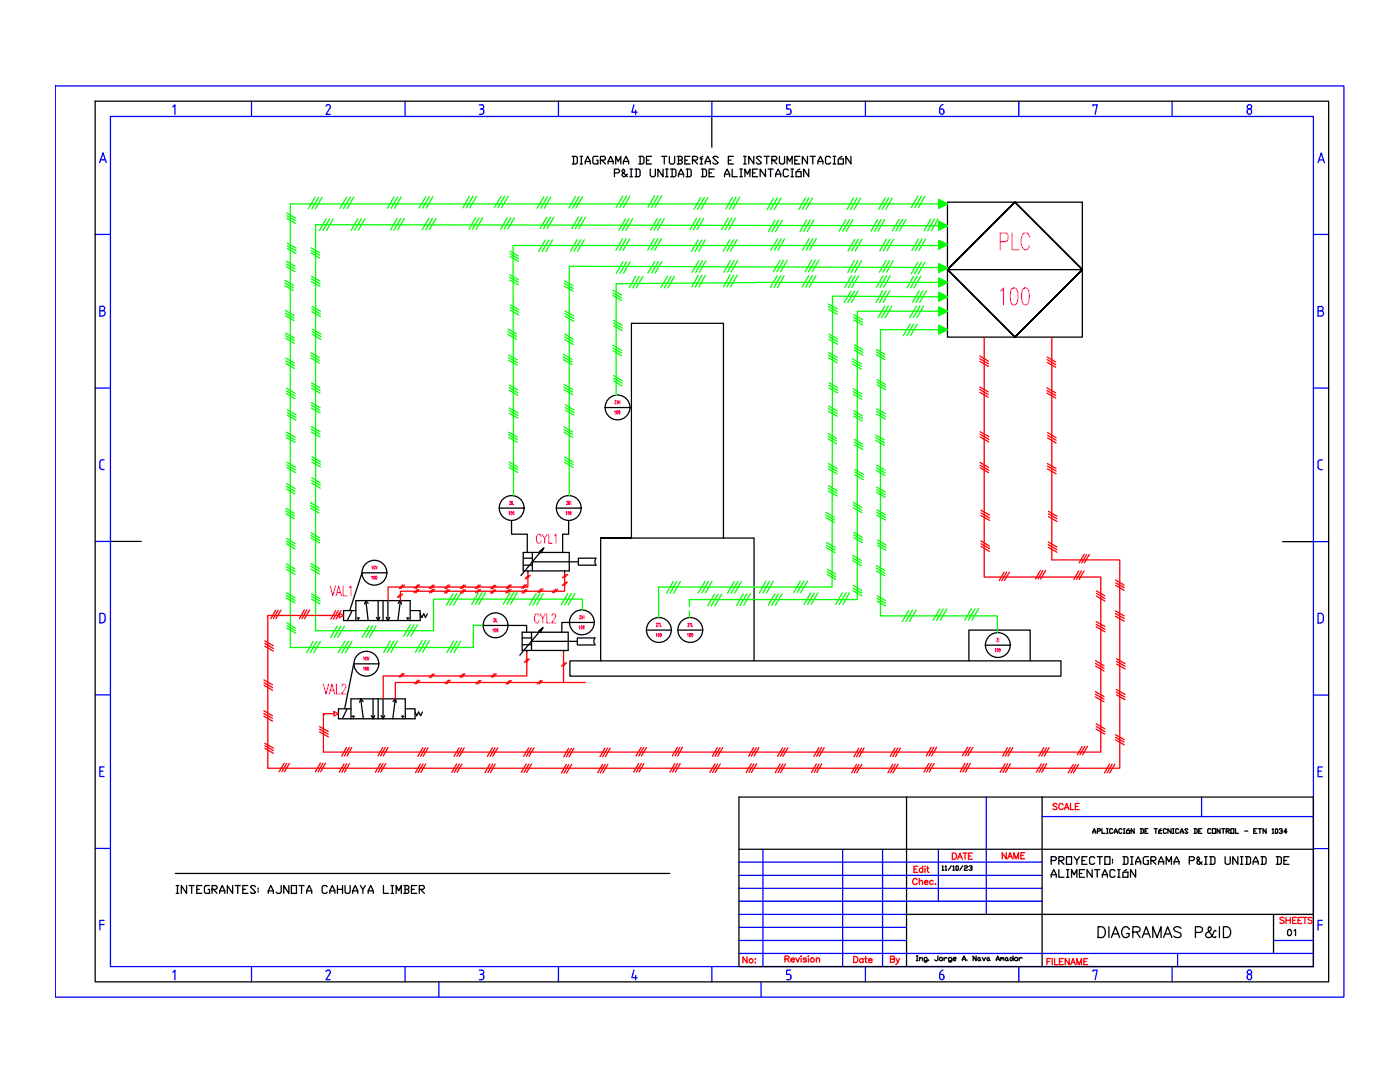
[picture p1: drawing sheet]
<svg xmlns="http://www.w3.org/2000/svg" width="279mm" height="216mm" viewBox="0 0 279 216" stroke-linecap="round" stroke-linejoin="round" font-family="sans-serif">
<defs><g id="words">
<g font-size="7.1" fill="#f0f">
<text x="198.3" y="51.2">PLC</text>
<text x="198.6" y="62.1">100</text>
</g>
<text font-size="5.3" fill="#00f" x="186.3" y="24">6</text>
<g font-size="5.3">
<text x="218" y="188.4">DIAGRAMAS P&amp;ID</text>
<text x="186.3" y="196.8">6</text>
</g>
<text font-size="4.9" fill="#f00" x="180.3" y="193.7" transform="rotate(-90 180.3 193.7)">By</text>
<text font-size="4.4" x="255.8" y="188">01</text>
<g font-size="4" fill="#f00">
<text x="208.8" y="162.6">SCALE</text>
<text x="198.6" y="172.5">NAME</text>
<text x="147.1" y="193.3">No:</text>
</g>
<text font-size="4" x="188.7" y="172.5">DATE</text>
<text font-size="3.1" fill="#f0f" x="197.6" y="129.1">ZI</text>
</g></defs>
<!-- layer: 07 -->
<path d="M19 20.2h246.2v175.7h-246.2zM142.1 23.2v6.2M22 108h6.2M256 108.1h6.1M147.5 159h114.6v33.9h-114.6zM180.9 159v33.9M208 159v33.9M147.5 169.5h114.6M180.9 182.5h81.2M254.2 182.5v7.7" fill="none" stroke="#000" stroke-width=".25"/>
<!-- layer: 035 -->
<g fill="none" stroke="#00f" stroke-width=".25">
<path d="M11 17.1h257.2v181.9h-257.2zM19.9 32.4l.7-1.9 .6 1.9M20.1 31.9h.9M22 23.2h240.1v169.7h-240.1zM34.5 21.3l.4-.4v1.9M50.2 20.2v3M65.1 21.2a.44 .44 0 0 1 .6-.3 .44 .44 0 0 1 .2 .7l-.8 1.2h.8M80.8 20.2v3M95.7 20.9h.4M96.1 20.9a.47 .47 0 0 1 .4 .6 .47 .47 0 0 1-.6 .3M96.1 21.7l.2 .1 .2 .4M96.5 22.2v.2"/>
<path d="M96.5 22.4l-.2 .4h-.6M111.4 20.2v3M126.5 20.9l-.4 1.5h1.1M126.9 22v.8M142.1 20.2v3M157 22.8h.4M157.4 21.7l.3 .1 .2 .4M157.8 20.9h-.8v.9h.4M157.8 22.2v.2M157.9 22.4l-.2 .4h-.3M172.7 20.2v3M203.3 20.2v3"/>
<path d="M218.1 21.1v-.2h.9l-.4 1.9M233.9 20.2v3M248.9 22.2a.44 .44 0 0 1 .5-.5 .44 .44 0 0 1 .4 .5M248.9 22.4a.44 .44 0 0 0 .5 .4 .44 .44 0 0 0 .4-.4M248.9 22.2v.2M249.8 22.2v.2M263 32.5l.7-2 .6 2M263.2 31.9h.9M19 46.8h3M262.1 46.8h3.1M19 77.4h3M19.9 62h.5"/>
<path d="M20.4 61.1h-.5v2h.5M20.5 61.1a.44 .44 0 0 1 .4 .4 .44 .44 0 0 1-.4 .5 .53 .53 0 0 1 .5 .5 .53 .53 0 0 1-.5 .5M262.1 77.4h3.1M263 62h.6M263.6 61.2h-.6v1.9h.6M263.6 61.1a.44 .44 0 0 1 .5 .5 .44 .44 0 0 1-.5 .4 .53 .53 0 0 1 .5 .5 .53 .53 0 0 1-.5 .6M19.9 92.2l.1 1.2 .2 .2 .6 .1M20.8 91.7l-.6 .1-.3 .4M263 92.2l.1 1.2 .4 .3M263.5 93.7h.4M263.5 91.8h.4M263.5 91.7l-.4 .3-.1 .2"/>
<path d="M19 108h3M262.1 108.1h3.1M19 138.6h3M21 123l-.1 1-.5 .2M21 123l-.3-.5-.8-.1v1.9h.5M262.1 138.7h3.1M264.1 123l-.1 1-.5 .3M264.1 123l-.3-.5-.8-.1v1.9h.5M19.9 153.9h.7M20.8 153h-.9v1.9h.9M196.8 159v23.5M239.8 159v3.9"/>
<path d="M263 153.9h.7M263.9 153h-.9v2h.9M19 169.3h3M147.5 172h60.5M147.5 174.7h60.5M147.5 177.2h60.5M147.5 179.8h60.5M152.3 169.5v23.4M168.2 169.5v23.4M176.1 169.5v23.4M187.3 169.5v10.3M208 162.9h54.1"/>
<path d="M262.1 169.3h3.1M19.9 184.5h.9M20.8 183.6h-.9v1.9M34.5 194l.4-.4v1.9M50.2 192.9v3M65.1 193.9a.44 .44 0 0 1 .6-.3 .44 .44 0 0 1 .2 .6l-.8 1.3h.8M80.8 192.9v3M87.6 195.9v3.1M95.7 193.6h.4M96.1 193.5a.47 .47 0 0 1 .4 .6 .47 .47 0 0 1-.6 .3M96.1 194.4l.2 .1 .2 .3M96.5 194.9v.2"/>
<path d="M96.5 195.1l-.2 .3-.6 .1M111.4 192.9v3M126.5 193.6l-.4 1.5h1.1M126.9 194.6v.9M142.1 192.9v3M147.5 187.7h33.4M147.5 190.2h114.6M147.5 185h33.4M147.5 182.5h33.4M151.9 195.9v3.1M157 195.5h.4M157.4 194.4l.3 .1 .2 .3"/>
<path d="M157.8 193.6h-.8v.8h.4M157.8 194.9v.2M157.9 195.1l-.2 .3-.3 .1M172.7 192.9v3M203.3 192.9v3M218.1 193.8v-.2h.9l-.4 1.9M233.9 192.9v3M235 190.2v2.7M248.9 194.8a.44 .44 0 0 1 .5-.4 .44 .44 0 0 1 .4 .4M248.9 195.1a.44 .44 0 0 0 .5 .4 .44 .44 0 0 0 .4-.4M248.9 194.9v.2M249.8 194.9v.2"/>
<path d="M254.2 187.7h7.9M263 184.5h.9M263.9 183.6h-.9v2"/>
<circle cx="249.4" cy="21.3" r=".44"/>
<circle cx="249.4" cy="194" r=".44"/>
</g>
<!-- layer: 025 -->
<g fill="none" stroke="#f00" stroke-width=".25">
<path d="M182.4 173.4h.5M183 175.6a.46 .46 0 0 0-.5-.3 .46 .46 0 0 0-.4 .4v.3a.46 .46 0 0 0 .4 .5 .46 .46 0 0 0 .5-.3M183.2 172.8h-.8v1.3h.8M183.5 175.9l.1-.2h.4l.1 .8M183.5 175.3v1.2M184.1 173.4a.38 .38 0 0 0-.5-.1 .38 .38 0 0 0 0 .6 .38 .38 0 0 0 .5 0M184.1 172.8v1.3M184.5 176h.7a.39 .39 0 0 0-.5-.2 .39 .39 0 0 0-.2 .5 .39 .39 0 0 0 .6 .1l.1-.1M184.6 172.9h.1M184.6 173.3v.8M184.9 173.2h.5M185.1 172.8v1l.3 .3"/>
<path d="M186.3 175.9a.4 .4 0 0 0-.6-.1 .4 .4 0 0 0 0 .6 .4 .4 0 0 0 .6-.1M186.6 176.4h.2zM156.7 191.3h.5l.3-.3-.3-.2h-.5v1.2M157.1 191.3l.4 .7M157.8 191.5h.8a.4 .4 0 0 0-.7-.3 .4 .4 0 0 0 .1 .7l.3 .1 .3-.2M158.8 191.1l.4 .9 .3-.9M159.8 190.8h.1M159.9 191.2v.8M160.9 191.3l-.2-.2-.4 .1v.2l.6 .2v.2l-.2 .2-.4-.2M161.3 190.8h.1zM161.4 191.2v.8M162.9 191.4l.3-.3 .3 .1 .1 .8"/>
<path d="M162.9 191.1v.9M170.4 190.8a.64 .64 0 0 1 .8 .5 .64 .64 0 0 1-.4 .8h-.4zM172.2 191.4a.4 .4 0 0 0-.6 0 .4 .4 0 0 0 0 .6 .4 .4 0 0 0 .6-.1M172.2 191.3v.8M172.6 191.3h.4M172.7 190.8v1.1l.3 .2M173.3 191.6h.8a.4 .4 0 0 0-.6-.3 .4 .4 0 0 0-.2 .6 .4 .4 0 0 0 .6 .1l.2-.1M208.9 191.9h.5M209.7 191.3h-.8v1.2M210 191.3v1.2M210.5 191.3v1.2h.6M211.4 191.9h.5"/>
<path d="M212.2 191.3h-.8v1.2h.8M213.4 191.3v1.2l-.8-1.2v1.2M213.7 192.5l.5-1.2 .4 1.2M213.9 192.1h.5M214.9 192.5v-1.2l.5 1.2 .4-1.2v1.2M216.3 191.9h.5M217.1 191.3h-.8v1.2h.8M261.9 183.2l-.3-.2-.5 .2v.3l.8 .4a.44 .44 0 0 1-.4 .4 .44 .44 0 0 1-.4-.2"/>
<circle cx="162.1" cy="191.5" r=".42"/>
</g>
<!-- layer: 0 -->
<g fill="none" stroke="#000" stroke-width=".25">
<path d="M114.2 31.2h.8l.2 .3v1l-.2 .2h-.8M114.5 31.2v1.5M115.8 31.2h.5M115.8 32.7h.5M116 31.2v1.5M116.8 32.7v-.5l.5-1 .5 1v.5M116.8 32.2h1M119.3 31.2h-.7l-.3 .3v1l.3 .2h.7v-.7h-.2M119.8 32h.8l.2-.3v-.2l-.2-.3h-.8v1.5M120.1 32l.7 .7M121.4 32.7v-.5l.5-1 .5 1v.5M121.4 32.2h1"/>
<path d="M122.6 34.5h.8l.2-.3v-.2l-.2-.3h-.8v1.6M122.9 32.7v-1.5l.5 1 .5-1v1.5M124.4 32.7v-.5l.6-1 .5 1v.5M124.4 32.2h1.1M125.2 34.8l-.5 .5h-.3l-.3-.3v-.2l.6-.6v-.2l-.3-.3-.3 .3v.2l1.1 1.1M125.7 33.7h.5M125.7 35.3h.5M126 33.7v1.6M126.7 33.7h.8l.2 .3v1l-.2 .3h-.8M127 33.7v1.6M127.5 31.2h.8l.2 .3v1l-.2 .2h-.8M127.7 31.2v1.5"/>
<path d="M129 32h.5M129.8 33.7v1.3l.2 .3h.5l.3-.3v-1.3M130 31.2h-1v1.5h1M132.1 31.2h1M132.3 33.7v1.6l-1-1.6v1.6M132.6 31.2v1.5M132.8 33.7h.5M132.8 35.3h.5M133.1 33.7v1.6M133.6 31.2v1.3l.2 .2h.6l.2-.2v-1.3M133.8 33.7h.8l.3 .3v1l-.3 .3h-.8M134.1 33.7v1.6"/>
<path d="M135.2 31.2h.7l.3 .3v.2l-.3 .3M135.4 32h.5l.3 .2v.3l-.3 .2h-.7M135.4 35.3v-.5l.5-1.1 .5 1.1v.5M135.4 31.2v1.5M135.4 34.8h1M136.7 32h.5M136.9 33.7h.8l.3 .3v1l-.3 .3h-.8M137.2 33.7v1.6M137.7 31.2h-1v1.5h1M138.2 32h.8l.2-.3v-.2l-.2-.3h-.8v1.5M138.5 32l.7 .7M139.7 32.7h.5"/>
<path d="M139.7 31.7h.5M140 33.7h.7l.3 .3v1l-.3 .3h-.7M140 31.7v1M140.2 31.2l-.5 .3M140.2 33.7v1.6M140.7 32.7v-.5l.6-1 .5 1v.5M140.7 32.2h1.1M141.5 34.5h.5M142.5 33.7h-1v1.6h1M143.3 31.5l-.3-.3h-.5l-.2 .3 1 1-.3 .2h-.5l-.2-.2M144.6 35.3v-.5l.5-1.1 .5 1.1v.5M144.6 34.8h1"/>
<path d="M145.4 32h.5M146.1 33.7v1.6h1M146.4 31.2h-1v1.5h1M147.6 33.7h.6M147.6 35.3h.6M147.9 33.7v1.6M148.4 31.2h.5M148.4 32.7h.5M148.7 35.3v-1.6l.5 1.1 .5-1.1v1.6M148.7 31.2v1.5M150.2 34.5h.5M150.4 31.2v1.5l-1-1.5v1.5"/>
<path d="M151.2 33.7h-1v1.6h1M152 31.5l-.3-.3h-.5l-.3 .3 1.1 1-.3 .2h-.5l-.3-.2M152.5 31.2h1M152.8 33.7v1.6l-1.1-1.6v1.6M153 31.2v1.5M153.3 33.7h1M153.8 33.7v1.6M154 32h.8l.3-.3v-.2l-.3-.3h-.8v1.5M154.3 32l.8 .7M154.8 35.3v-.5l.5-1.1 .5 1.1v.5M154.8 34.8h1M155.6 31.2v1.3l.2 .2h.5l.3-.2v-1.3"/>
<path d="M157.1 32.7v-1.5l.5 1 .5-1v1.5M157.3 34l-.2-.3h-.5l-.3 .3v1l.3 .3h.5l.2-.3M157.8 33.7h.6M157.8 35.3h.6M158.1 33.7v1.6M158.6 32h.5M158.9 34.2h1v1.1h-1zM159.6 31.2h-1v1.5h1M159.6 33.7l-.5 .3M161.1 31.2v1.5l-1-1.5v1.5M161.4 33.7v1.6l-1-1.6v1.6M161.7 31.2h1"/>
<path d="M162.2 31.2v1.5M163.2 32.7v-.5l.5-1 .5 1v.5M163.2 32.2h1M165.8 31.5l-.3-.3h-.5l-.3 .3v1l.3 .2h.5l.3-.2M166.3 31.2h.5M166.3 32.7h.5M166.5 31.2v1.5M167.3 31.7h1v1h-1zM168 31.2l-.5 .3M169.8 31.2v1.5l-1-1.5v1.5M102.1 103.9v2.7h3.1v3.6M113.5 103.9v2.7h-1.2v3.6"/>
<path d="M115.4 111.4h3.5a1.26 1.26 0 0 0 0 1.4h-3.5zM119.9 107.4v24.5h30.6v-24.5h-30.6h6.1v-42.9h18.4v42.9M101.4 124.8h3.7v1.4M113.6 124.2h-1.5v2M118.7 128.6a1.14 1.14 0 0 1 0-1.3h-3.5v1.4h3.5M119.9 131.9h-6.2v3h98v-3h-61.2M193.4 131.9v-6.2h12.2v6.2M35 174.3h98.7M35.2 176.7h.5M35.2 178.3h.5M35.4 176.7v1.6M37.2 176.7v1.6l-1-1.6v1.6"/>
<path d="M37.7 176.7h1.1M38.3 176.7v1.6M39.3 177.5h.5M40.3 176.7h-1v1.6h1M41.8 176.7h-.8l-.2 .3v1l.2 .3h.8v-.8h-.2M42.3 177.5h.8l.2-.3v-.2l-.2-.3h-.8v1.6M42.6 177.5l.7 .8M43.8 178.3v-.5l.6-1.1 .5 1.1v.5M43.8 177.8h1.1M46.4 176.7v1.6l-1-1.6v1.6M46.9 176.7h1M47.4 176.7v1.6"/>
<path d="M48.5 177.5h.5M49.5 176.7h-1v1.6h1M51 177l-.3-.3h-.5l-.2 .3 1 1-.3 .3h-.5l-.2-.3M51.5 177.2v.3M51.5 177.8v.2M53.5 178.3v-.5l.5-1.1 .6 1.1v.5M53.5 177.8h1.1M56.1 176.7v1.3l-.2 .3h-.5l-.3-.3M57.6 176.7v1.6l-1-1.6v1.6M58.2 176.7h1v1.6h-1zM59.7 176.7h1M60.2 176.7v1.6"/>
<path d="M61.2 178.3v-.5l.5-1.1 .5 1.1v.5M61.2 177.8h1M65.3 177l-.2-.3h-.6l-.2 .3v1l.2 .3h.6l.2-.3M65.8 178.3v-.5l.5-1.1 .5 1.1v.5M65.8 177.8h1M67.3 177.5h1.1M67.3 176.7v1.6M68.4 176.7v1.6M68.9 176.7v1.3l.2 .3h.5l.3-.3v-1.3M70.4 178.3v-.5l.5-1.1 .5 1.1v.5M70.4 177.8h1M71.9 176.7l.5 .8v.8"/>
<path d="M72.9 176.7l-.5 .8M73.5 178.3v-.5l.5-1.1 .5 1.1v.5M73.5 177.8h1M76.5 176.7v1.6h1M78 176.7h.6M78 178.3h.6M78.3 176.7v1.6M79.1 178.3v-1.6l.5 1.1 .5-1.1v1.6M80.6 176.7h.8l.2 .3v.2l-.2 .3M80.8 177.5h.6l.2 .3v.2l-.2 .3h-.8M80.8 176.7v1.6M82.1 177.5h.6"/>
<path d="M83.2 176.7h-1.1v1.6h1.1M83.7 177.5h.7l.3-.3v-.2l-.3-.3h-.7v1.6M83.9 177.5l.8 .8M209.8 171.7h.8l.2-.2v-.3l-.2-.3h-.8v1.6M209.8 175v-.5l.5-1 .5 1v.5M209.8 174.5h1M211.3 171.7h.8l.2-.2v-.3l-.2-.3h-.8v1.6M211.3 173.5v1.5h1M211.6 171.7l.7 .8M212.8 170.9h1.1v1.6h-1.1zM212.8 173.5h.5M212.8 175h.5"/>
<path d="M213.1 173.5v1.5M213.9 175v-1.5l.5 1 .5-1v1.5M214.4 170.9l.5 .8v.8M215.4 170.9l-.5 .8M215.4 174.3h.5M215.9 171.7h.5M216.4 173.5h-1v1.5h1M216.9 170.9h-1v1.6h1M218 173.5v1.5l-1.1-1.5v1.5M218.1 166.3l.3-.9 .3 .9M218.1 166h.6M218.5 171.2l-.3-.3h-.5l-.2 .3v1l.2 .3h.5l.3-.3"/>
<path d="M218.5 173.5h1M219 170.9h1M219 173.5v1.5M219 165.8h.5l.1-.3-.1-.1h-.5v.9M219.5 170.9v1.6M219.9 165.4v.9h.6M220 175v-.5l.5-1 .5 1v.5M220 174.5h1M220.5 170.9h1v1.6h-1zM220.8 165.4h.3M220.8 166.3h.3M221 165.4v.9"/>
<path d="M222 171.5v.2M222 172v.2M222.1 165.5l-.2-.1h-.3l-.1 .1v.7l.1 .1 .5-.1M222.4 166.3l.3-.9 .3 .6v.3M222.4 166h.6M222.5 173.8l-.2-.3h-.5l-.3 .3v1l.3 .2h.5l.2-.2M223 173.5h.5M223 175h.5M223.3 173.5v1.5M223.9 165.5l-.1-.1h-.3l-.2 .1v.7l.2 .1 .4-.1M224.1 170.9h.8l.2 .3v1l-.2 .3h-.8M224.1 174h1v1h-1z"/>
<path d="M224.2 165.4h.3M224.2 166.3h.3M224.4 165.4v.9M224.4 170.9v1.6M224.8 165.7h.7v.6h-.7zM224.9 173.5l-.5 .3M225.3 165.4l-.3 .1M225.6 172.5h.5M225.6 170.9h.5M225.9 170.9v1.6M226.3 165.4v.9l-.6-.9v.9M226.6 172.5v-.5l.5-1.1 .6 1.1v.5"/>
<path d="M226.6 173.5v1.5l-1-1.5v1.5M226.6 172h1.1M227.6 165.4h.4l.2 .1v.7l-.6 .1M227.7 165.4v.9M228.5 165.8h.3M229.1 165.4h-.6v.9h.6M229.2 170.9h-.8l-.2 .3v1l.2 .3h.8v-.8h-.3M229.7 171.7h.7l.3-.2v-.3l-.3-.3h-.7v1.6M229.9 171.7l.8 .8M230.3 165.4h.7M230.7 165.4v.9M231.2 172.5v-.5l.5-1.1 .5 1.1v.5"/>
<path d="M231.2 172h1M231.3 166h.2M231.7 165.4l-.3 .1M231.8 165.7h-.5v.6h.5M232.7 172.5v-1.6l.6 1.1 .5-1.1v1.6M232.8 165.5l-.2-.1h-.3l-.1 .1v.7l.1 .1 .5-.1M233.7 165.4v.9l-.6-.9v.9M234 165.4h.3M234 166.3h.3M234.2 165.4v.9M234.3 172.5v-.5l.5-1.1 .5 1.1v.5M234.3 172h1"/>
<path d="M235.2 165.5l-.1-.1h-.3l-.2 .1v.7l.2 .1 .4-.1M235.5 166.3v-.3l.4-.6 .3 .9M235.5 166h.7M237.1 165.5l-.2-.1h-.3l-.1 .1 .6 .7-.2 .1-.4-.1M237.3 171.7h.8l.3-.2v-.3l-.3-.3h-.8v1.6M238.3 165.4h.4l.2 .1v.7l-.6 .1M238.4 165.4v.9M239.2 165.8h.3M239.8 165.4h-.6v.9h.6M239.9 172l-.5 .5h-.3l-.2-.3v-.2l.5-.5v-.3l-.3-.3-.2 .3v.3l1 1M240.4 172.5h.5M240.4 170.9h.5"/>
<path d="M240.7 170.9v1.6M241.4 170.9h.8l.3 .3v1l-.3 .3h-.8M241.7 165.5l-.2-.1h-.3l-.2 .1v.7l.2 .1 .5-.1M241.7 170.9v1.6M242 165.4h.6v.9h-.6zM243.5 165.4v.9l-.6-.9v.9M243.8 165.4h.6M244.1 165.4v.9M244.5 170.9v1.3l.3 .3h.5l.2-.3v-1.3M244.7 165.8h.5l.1-.3-.1-.1h-.5v.9M244.9 165.8l.4 .5M245.6 165.4h.6v.9h-.6z"/>
<path d="M246.6 165.4v.9h.6M247 170.9v1.6l-1-1.6v1.6M247.6 172.5h.5M247.6 170.9h.5M247.8 170.9v1.6M248.4 165.8h.6M248.6 170.9h.7l.3 .3v1l-.3 .3h-.7M248.8 170.9v1.6M250.1 172.5v-.5l.5-1.1 .5 1.1v.5M250.1 172h1M250.2 165.8h.4M250.9 165.4h-.7v.9h.7"/>
<path d="M251.1 165.4h.7M251.4 165.4v.9M251.7 170.9h.7l.3 .3v1l-.3 .3h-.7M251.9 170.9v1.6M252.7 165.4v.9l-.6-.9v.9M253.9 165.5l.2-.1v.9M253.9 166.3h.3M254.7 165.4l.3 .1v.7l-.2 .1-.3-.1zM254.7 170.9h.8l.2 .3v1l-.2 .3h-.8M255 170.9v1.6M255.3 165.5l.1-.1h.4l.1 .3-.3 .1M255.8 165.8l.1 .2-.1 .3-.5-.1"/>
<path d="M256.2 171.7h.5M256.8 166h-.6l.5-.6v.9M257.2 170.9h-1v1.6h1M182.9 190.8h.3M182.9 191.7h.3M183 190.8v.9M183.5 191.4l.5-.3 .1 .6M183.5 191.1v.6M187.2 190.8v.7l-.2 .2h-.3l-.2-.2M192.1 191.7v-.3l.3-.6 .3 .9M192.1 191.4h.6M193 191.5v.2"/>
<path d="M194.8 190.8v.9l-.6-.9v.9M195.3 191.1l.3 .1v.3l-.2 .2-.3-.2zM195.6 191.5l.1 .2M196 191.1l.4 .6 .3-.6M197 191.2l.3-.1 .1 .1v.3l-.3 .2-.1-.2zM197.4 191.5l.2 .2M198.8 191.7l.3-.9 .3 .9M198.8 191.4h.6M199.7 191.2l.2-.1 .1 .3M199.7 191.1v.6M200 191.2l.2-.1 .1 .1v.5M200.6 191.2l.3-.1 .2 .1v.3l-.3 .2-.2-.2z"/>
<path d="M201.1 191.5l.1 .2M201.7 191.1l.5 .3-.3 .3-.3-.2zM202.2 190.8v.9M202.5 191.2l.1-.1h.3l.2 .1v.3l-.2 .2h-.3l-.1-.2zM203.4 191.1v.6M204 191.2l-.3-.1-.3 .3"/>
</g>
<!-- layer: SYMS -->
<g fill="none" stroke="#000" stroke-width=".25">
<path d="M189.1 40.3h26.9v27h-26.9zM189.1 53.8h26.9M202.6 40.3l13.4 13.5-13.4 13.5-13.5-13.5 13.5-13.5 13.4 13.5-13.4 13.5-13.5-13.5 13.5-13.5-13.5 13.5 13.5 13.5 13.4-13.5zM120.7 81.3h5M73 119.8l.5 .6M75.5 119.8v4M76.4 119.8v4M77.2 114.3h-5l-2.4 7.5M77.4 119.8v4M79.9 119.8l-.5 4M99.6 101.4h5M104.4 110.2h9.2v3.7h-9.2z"/>
<path d="M104.4 111.4h1.8M104.4 112.8h1.8M105.4 113.9v.5M106.2 112.1h9.2M106.2 110.2v3.7M107.6 110.1l.9-.8-.5 1M108.5 109.3l-4.5 5.6M111 101.4h5M112.7 113.9v.5M70.3 121.8l-1 2M71 121.8h-2.4v2h2.4M71.3 123.3h.4"/>
<path d="M71.5 123.3v.5M72 139.4l.5 4M72.5 140l-.5-.6-.2 .7M72.8 120.5l.2-.7 .5 4M74.5 139.4v4M75.1 123.2l.4 .6 .3-.6M75.5 139.4v4M75.6 132.5h-5l-1.8 8.9M76.4 123.8h-5.4v-4h10.9v4M76.4 139.4v4M77.1 123.2l.3 .6M77.8 123.2l-.4 .6"/>
<path d="M78.9 139.4l-.5 .6M79.4 120.4l.5-.6 .2 .7M81.1 123.3h.5M81.4 123.3v.5M81.9 121.8h1.9v2h-7.4M83.8 122.5l.4 .7 .4-.7 .3 .7 .4-.7M96.4 124.8h5M104.2 126.2h9.2v3.6h-9.2zM104.2 127.3h1.9M104.2 128.7h1.9M105.1 129.8v.5M106.1 128h9.1"/>
<path d="M106.1 126.2v3.6M107.5 125.9l.9-.7-.6 1M108.4 125.2l-4.7 5.5M112.5 129.8v.5M113.6 124.2h5M129 125.7h5M135.2 125.7h5M196.6 128.7h5M69.3 141.4l-1 2M70 143.4v-4h10.9v4h-5.4M70 141.4h-2.5v2h8M70.3 142.9h.5"/>
<path d="M70.5 142.9v.5M74.1 142.8l.4 .6M74.8 142.8l-.3 .6M76.1 142.8l.3 .6 .4-.6M79.1 140.1l-.2-.7-.5 4M80.1 142.9h.5M80.4 142.9v.5M80.9 141.4h1.9v2h-1.9M82.8 142.1l.4 .7 .4-.7 .3 .7 .4-.7"/>
<circle cx="123.2" cy="81.3" r="2.48"/>
<circle cx="74.7" cy="114.3" r="2.48"/>
<circle cx="102.1" cy="101.4" r="2.48"/>
<circle cx="113.5" cy="101.4" r="2.48"/>
<circle cx="73.1" cy="132.4" r="2.48"/>
<circle cx="98.9" cy="124.8" r="2.48"/>
<circle cx="116.1" cy="124.2" r="2.48"/>
<circle cx="131.5" cy="125.7" r="2.48"/>
<circle cx="137.8" cy="125.7" r="2.48"/>
<circle cx="199.1" cy="128.7" r="2.48"/>
</g>
<!-- layer: TAGS -->
<g fill="none" stroke="#f0f" stroke-width=".25">
<path d="M122.7 80h.3l-.3 .6h.3M123 80h.3M123.2 80v.6M123.5 80v.6M123.7 80v.6M122.7 82.1l.1-.1v.6M123.1 82h.1a.32 .32 0 0 1 .1 .3 .32 .32 0 0 1-.2 .3zM123.5 80.3h.2M123.5 82h.1a.32 .32 0 0 1 .1 .3 .32 .32 0 0 1-.2 .3zM65.9 116.9l.5 2 .6-2M67.1 118.9l.5-2 .5 2M67.3 118.2h.6"/>
<path d="M68.5 116.9v2h.7M69.7 117.3l.3-.4v2M74.2 112.9l.1 .7M74.2 115.1l.1-.1v.6M74.5 112.9l-.2 .3M74.7 115a.32 .32 0 0 1 .1 .3 .32 .32 0 0 1-.2 .3l-.1-.4zM74.9 113.1l-.1-.2a.3 .3 0 0 0-.2 .4 .3 .3 0 0 0 .2 .2l.1-.1M75 112.9l.1 .7 .2-.7M75 115h.1a.32 .32 0 0 1 .2 .3 .32 .32 0 0 1-.3 .3zM101.5 102.2l.2-.1v.6M101.7 100h.3l-.3 .7h.3M102 102.1h.1a.32 .32 0 0 1 .1 .3 .32 .32 0 0 1-.2 .3z"/>
<path d="M102.1 100v.7M102.3 100v.7h.2M102.4 102.1a.32 .32 0 0 1 .2 .3 .32 .32 0 0 1-.2 .3zM108 107a.49 .49 0 0 0-.6-.4 .49 .49 0 0 0-.4 .7l.1 .7 .2 .3 .3 .1 .4-.4M108.2 106.6l.5 .8v1M109.2 106.6l-.5 .8M109.5 106.6v1.8h.7M110.6 106.9l.3-.3v1.8M113 102.2l.1-.1v.6M113.1 100h.3l-.3 .7h.3M113.4 102.1a.32 .32 0 0 1 .2 .3 .32 .32 0 0 1-.2 .3zM113.5 100v.7"/>
<path d="M113.7 100v.7M113.7 100.3h.2M113.8 102.1h.1a.32 .32 0 0 1 .1 .3 .32 .32 0 0 1-.2 .3zM113.9 100v.7M64.5 136.5l.6 2 .5-2M65.7 138.5l.5-2 .6 2M65.9 137.8h.7M67.1 136.5v2h.8M68.2 137l.1-.3a.42 .42 0 0 1 .6-.1 .42 .42 0 0 1 0 .6l-.8 1.3h1M72.5 131.1l.2 .6M72.5 133.3l.2-.2v.7M72.8 131.1l-.1 .3"/>
<path d="M73 133.2a.28 .28 0 0 1 .2 .3 .28 .28 0 0 1-.2 .2zM73.2 131.3l-.1-.2-.2 .3 .2 .3 .1-.1M73.3 131.1l.2 .6 .1-.6M73.4 133.2a.28 .28 0 0 1 .2 .3 .28 .28 0 0 1-.2 .2zM98.4 125.6l.1-.1v.6M98.5 123.4h.2l-.2 .7h.2M98.7 125.5h.1a.32 .32 0 0 1 .2 .3 .32 .32 0 0 1-.3 .3zM98.9 123.4v.7M99 123.4v.7h.3M99.2 125.5h.1a.3 .3 0 0 1 .2 .4 .3 .3 0 0 1-.3 .2zM107.6 122.9l-.3-.4a1.01 1.01 0 0 0-.4 1.7l.4 .1 .3-.4M107.8 122.5l.5 .9v.9"/>
<path d="M108.8 122.5l-.5 .9M109.1 122.5v1.8h.7M110.1 122.9l.1-.3a.41 .41 0 0 1 .6 0 .41 .41 0 0 1 0 .6l-.7 1.1h.8M115.6 125l.1-.1v.6M115.6 122.9h.3l-.3 .6h.3M116 124.9h.1a.33 .33 0 0 1 .1 .3 .33 .33 0 0 1-.2 .3zM116.1 122.9v.6M116.3 122.9v.6M116.3 123.1h.3M116.4 124.9a.28 .28 0 0 1 .2 .3 .28 .28 0 0 1-.2 .3zM116.6 122.9v.6M131 124.4h.3l-.3 .6h.3"/>
<path d="M131 126.5v-.1v.6M131.3 124.4h.3M131.4 126.4a.28 .28 0 0 1 .2 .3 .28 .28 0 0 1-.2 .3zM131.5 124.4v.6M131.8 124.4v.6h.2M131.9 126.4a.32 .32 0 0 1 .1 .3 .32 .32 0 0 1-.2 .3l-.1-.3zM137.2 124.4h.3l-.3 .6h.3M137.2 126.5l.1-.1v.6M137.6 126.4h.1a.33 .33 0 0 1 .2 .3 .33 .33 0 0 1-.3 .3zM137.6 124.4h.3M137.7 124.4v.6M138 124.4v.6h.2"/>
<path d="M138 126.4h.2a.33 .33 0 0 1 .1 .3 .33 .33 0 0 1-.3 .3z"/>
</g>
<path d="M105.4 114.4v2.7h-27.9v2.7M112.7 114.4v3.6h-32.8v1.8M53.5 122.8v30.5M105.1 130.3v4.6h-28.6v4.6M112.5 130.3v5.9M116.8 136.2h-37.9v3.3M64.5 142.6h.1M64.5 142.4v7.7" fill="none" stroke="#f00" stroke-width=".25"/>
<!-- layer: 0 -->
<g fill="none" stroke="#f00" stroke-width=".25">
<path d="M80 118.5l-.7 .7M80.3 118.5l-.7 .7M80.4 116.7l-.7 .7M80.7 116.8l-.7 .6M83.3 117.6l-.7 .7M83.4 116.7l-.7 .7M83.6 117.6l-.6 .7M83.7 116.7l-.7 .7M86.4 116.8l-.7 .6M86.4 117.6l-.7 .7M86.7 116.8l-.7 .7M86.7 117.6l-.7 .7"/>
<path d="M89.4 117.6l-.7 .8M89.5 116.7l-.7 .7M89.7 117.7l-.7 .7M89.8 116.8l-.7 .7M92.6 116.7l-.7 .7M92.6 117.6l-.8 .8M92.9 117.7l-.7 .7M92.9 116.8l-.7 .6M95.6 116.7l-.7 .7M95.6 117.6l-.7 .7M95.9 116.8l-.7 .7M95.9 117.6l-.7 .7"/>
<path d="M98.6 117.7l-.7 .7M98.7 116.8l-.8 .7M98.9 117.7l-.7 .7M99 116.8l-.7 .7M101.6 117.6l-.6 .7M101.7 116.7l-.7 .7M102 117.6l-.8 .7M102.1 116.7l-.8 .7M104.8 116.7l-.7 .6M104.9 117.6l-.7 .7M105.1 116.7l-.7 .7M105.2 117.7l-.7 .7"/>
<path d="M105.5 114.8l-.7 .7M105.8 114.8l-.7 .7M108 117.5l-.7 .7M108.4 117.5l-.8 .7M110.9 117.6l-.6 .6M111.3 117.6l-.7 .7M112.9 116.1l-.7 .7M113 114.6l-.7 .7M113.2 116.2l-.6 .6M113.3 114.6l-.7 .7M67.7 122.4l.9 .4-.9 .5zM80.3 134.4l-.6 .7"/>
<path d="M80.7 134.4l-.7 .7M83.4 135.7l-.7 .7M83.8 135.8l-.8 .6M86.4 134.5l-.7 .7M86.7 134.5l-.7 .7M89.5 135.7l-.7 .7M89.9 135.7l-.8 .7M92.5 134.5l-.7 .6M92.8 134.5l-.7 .7M95.7 135.8l-.7 .6M96 135.8l-.7 .7M98.7 134.4l-.7 .7"/>
<path d="M99 134.5l-.7 .6M101.7 135.8l-.7 .7M102.1 135.8l-.8 .7M105.4 131.4l-.8 .8M105.6 131.5l-.6 .7M107.9 135.8l-.7 .6M108.2 135.8l-.6 .7M112.8 132.2l-.8 .7M113.1 132.2l-.7 .8M66.7 142l.8 .4-.8 .5z"/>
</g>
<g fill="#0f0" stroke="#0f0" stroke-width=".2">
<path d="M187.4 58.3l1.7 .9-1.7 .9z"/>
<path d="M187.4 55.5l1.7 .8-1.7 .9z"/>
<path d="M187.4 48l1.7 .8-1.7 .9z"/>
<path d="M187.4 39.8l1.7 .9-1.7 .8z"/>
<path d="M187.4 52.6l1.7 .9-1.7 .9z"/>
<path d="M187.4 44.2l1.7 .8-1.7 .9z"/>
<path d="M187.4 61.3l1.7 .8-1.7 .9z"/>
<path d="M187.4 64.9l1.7 .9-1.7 .8z"/>
</g>
<g fill="none" stroke="#0f0" stroke-width=".25">
<path d="M62.9 39.4l-1.4 2.3M63.6 39.4l-1.3 2.3M64.3 39.4l-1.4 2.3M69.2 39.3l-1.4 2.3M69.9 39.3l-1.3 2.3M70.6 39.3l-1.3 2.3M78.6 39.3l-1.3 2.3M79.4 39.3l-1.4 2.3M80.1 39.3l-1.4 2.3M85 39.2l-1.4 2.3M85.7 39.2l-1.3 2.3M86.4 39.2l-1.3 2.3"/>
<path d="M93.7 39.2l-1.3 2.3M94.4 39.2l-1.3 2.3M95.1 39.2l-1.3 2.3M100 39.2l-1.3 2.2M100.7 39.2l-1.3 2.2M101.4 39.2l-1.3 2.2M108.5 39.3l-1.3 2.3M109.2 39.3l-1.3 2.3M109.9 39.3l-1.3 2.3M114.8 39.2l-1.3 2.3M115.6 39.2l-1.4 2.3M116.3 39.2l-1.4 2.3"/>
<path d="M124.3 39.1l-1.3 2.3M125 39.1l-1.3 2.3M125.7 39.1l-1.3 2.3M130.6 39.1l-1.3 2.3M131.3 39.1l-1.3 2.3M132.1 39.1l-1.4 2.3M139.9 39.4l-1.4 2.3M140.6 39.4l-1.4 2.3M141.3 39.4l-1.4 2.3M146.2 39.4l-1.3 2.3M146.9 39.4l-1.3 2.3M147.6 39.4l-1.4 2.3"/>
<path d="M154.4 39.5l-1.3 2.3M155.1 39.5l-1.3 2.3M155.9 39.5l-1.4 2.3M160.8 39.5l-1.4 2.3M161.4 39.5l-1.3 2.3M162.2 39.5l-1.3 2.3M170.3 39.5l-1.3 2.3M171.1 39.5l-1.4 2.3M171.8 39.5l-1.4 2.3M176.7 39.5l-1.4 2.3M177.4 39.5l-1.3 2.3M178.1 39.5l-1.3 2.3"/>
<path d="M183.2 39.1l-1.4 2.3M183.9 39.1l-1.3 2.3M184.6 39.1l-1.3 2.3M187.4 39.8l1.7 .9-1.7 .8zM56.8 57l1.7 1M56.8 56.5l1.7 .9M56.8 55.9l1.7 1M57.1 53.2l1.8 1M57.1 52.7l1.8 .9M57.1 52.1l1.8 1M57.3 43.6l1.7 1M57.3 43.1l1.7 .9"/>
<path d="M57.3 42.5l1.7 1M57.3 49.6l1.8 1M57.3 49.1l1.8 .9M57.3 48.5l1.8 1M62.1 50.5l1.7 1M62.1 50l1.7 .9M62.1 49.4l1.7 1M62.1 56.2l1.8 1M62.1 55.6l1.8 1M62.1 55.1l1.8 1M65.1 43.7l-1.4 2.3M65.8 43.7l-1.3 2.3"/>
<path d="M66.5 43.7l-1.3 2.3M71.4 43.6l-1.3 2.4M72.1 43.6l-1.3 2.4M72.8 43.6l-1.3 2.4M79.3 43.6l-1.4 2.3M80 43.6l-1.4 2.3M80.7 43.6l-1.3 2.3M85.6 43.6l-1.3 2.2M86.3 43.6l-1.3 2.2M87 43.6l-1.3 2.2M94.9 43.4l-1.3 2.4M95.6 43.4l-1.3 2.4"/>
<path d="M96.3 43.4l-1.3 2.4M101.2 43.4l-1.3 2.3M101.7 55.9l1.7 1M101.7 55.3l1.7 1M101.7 54.8l1.7 1M101.8 51.2l1.7 1M101.8 50.6l1.7 1M101.8 50.1l1.7 1M102 43.4l-1.4 2.3M102.7 43.4l-1.4 2.3M108.8 47.9l-1.3 2.3M109.1 43.3l-1.3 2.3"/>
<path d="M109.5 47.9l-1.3 2.3M109.8 43.3l-1.3 2.3M110.3 47.9l-1.3 2.3M110.5 43.3l-1.3 2.3M112.6 57.1l1.8 1M112.6 56.6l1.8 1M112.6 56l1.8 1M115.2 47.8l-1.3 2.3M115.4 43.3l-1.3 2.3M115.9 47.8l-1.4 2.3M116.1 43.3l-1.3 2.3M116.6 47.8l-1.3 2.3"/>
<path d="M116.9 43.3l-1.4 2.3M122.3 59l1.8 .9M122.3 58.5l1.8 .9M122.3 57.9l1.8 1M124.2 47.7l-1.3 2.3M124.3 52.2l-1.3 2.3M124.8 43.6l-1.3 2.4M125 47.7l-1.4 2.3M125 52.2l-1.3 2.3M125.5 43.6l-1.3 2.4M125.7 47.7l-1.3 2.3M125.8 52.2l-1.4 2.3"/>
<path d="M126.3 43.6l-1.4 2.4M126.9 55.2l-1.4 2.2M127.6 55.2l-1.3 2.2M128.3 55.2l-1.4 2.2M130.6 47.6l-1.3 2.3M130.7 52.2l-1.4 2.3M131.2 43.6l-1.4 2.3M131.3 47.6l-1.4 2.3M131.4 52.2l-1.4 2.3M131.9 43.6l-1.4 2.3M132 47.6l-1.3 2.3M132.1 52.2l-1.3 2.3"/>
<path d="M132.6 43.6l-1.3 2.3M133.2 55.1l-1.3 2.3M133.9 55.1l-1.3 2.3M134.6 55.1l-1.3 2.3M139 43.6l-1.3 2.2M139.3 54.9l-1.3 2.4M139.3 47.9l-1.3 2.3M139.5 52l-1.4 2.4M139.7 43.6l-1.3 2.2M140.1 54.9l-1.3 2.4M140.1 47.9l-1.4 2.3M140.2 52l-1.4 2.4"/>
<path d="M140.4 43.6l-1.3 2.2M140.7 47.9l-1.3 2.3M140.8 54.9l-1.3 2.4M140.9 52l-1.3 2.4M145.4 43.5l-1.4 2.3M145.7 47.8l-1.4 2.3M145.7 54.9l-1.3 2.3M145.8 52l-1.3 2.3M146 43.5l-1.3 2.3M146.4 47.8l-1.3 2.3M146.4 54.9l-1.3 2.3M146.5 52l-1.3 2.3"/>
<path d="M146.8 43.5l-1.4 2.3M147.1 47.8l-1.4 2.3M147.1 54.9l-1.3 2.3M147.2 52l-1.3 2.3M154.7 43.9l-1.3 2.3M155.1 55l-1.4 2.4M155.2 47.7l-1.4 2.3M155.4 43.9l-1.4 2.3M155.7 51.9l-1.4 2.3M155.8 55l-1.3 2.4M155.9 47.7l-1.4 2.3M156.1 43.9l-1.3 2.3"/>
<path d="M156.4 51.9l-1.3 2.3M156.5 55l-1.3 2.4M156.6 47.7l-1.3 2.3M157.1 51.9l-1.3 2.3M161 43.9l-1.3 2.3M161.4 55l-1.3 2.3M161.5 47.6l-1.3 2.3M161.7 43.9l-1.3 2.3M162 51.9l-1.3 2.3M162.1 55l-1.3 2.3M162.2 47.6l-1.3 2.3M162.4 43.9l-1.3 2.3"/>
<path d="M162.7 51.9l-1.3 2.3M162.8 55l-1.3 2.3M162.9 47.6l-1.3 2.3M163.4 51.9l-1.3 2.3M168.8 43.9l-1.3 2.2M169.5 43.9l-1.3 2.2M169.8 58.1l-1.3 2.3M169.9 55l-1.3 2.4M170.2 43.9l-1.3 2.2M170.5 52l-1.3 2.4M170.5 58.1l-1.3 2.3M170.6 47.8l-1.4 2.3"/>
<path d="M170.6 55l-1.3 2.4M171.2 52l-1.3 2.4M171.2 58.1l-1.3 2.3M171.3 47.8l-1.3 2.3M171.4 55l-1.4 2.4M171.9 52l-1.3 2.4M172 47.8l-1.3 2.3M175.1 43.8l-1.3 2.3M175.8 43.8l-1.3 2.3M176.1 58l-1.3 2.4M176.3 55l-1.4 2.3M176.6 43.8l-1.4 2.3"/>
<path d="M176.9 52l-1.4 2.3M176.9 58l-1.4 2.4M176.9 47.8l-1.3 2.2M176.9 55l-1.3 2.3M177.5 52l-1.3 2.3M177.6 58l-1.3 2.4M177.6 47.8l-1.3 2.2M177.7 55l-1.4 2.3M178.3 52l-1.4 2.3M178.3 47.8l-1.3 2.2M179.4 43.8l-1.3 2.3M180.2 43.8l-1.4 2.3"/>
<path d="M180.8 43.8l-1.3 2.3M182.3 55.1l-1.3 2.3M183 55.1l-1.3 2.3M183.2 52.3l-1.4 2.4M183.3 47.7l-1.3 2.3M183.5 58l-1.4 2.3M183.8 55.1l-1.4 2.3M183.9 52.3l-1.4 2.4M184 47.7l-1.3 2.3M184.2 58l-1.4 2.3M184.6 52.3l-1.4 2.4M184.7 47.7l-1.3 2.3"/>
<path d="M184.9 58l-1.4 2.3M185.7 43.7l-1.3 2.4M186.5 43.7l-1.3 2.4M187.2 43.7l-1.3 2.4M187.4 58.3l1.7 .9-1.7 .9zM187.4 55.5l1.7 .8-1.7 .9zM187.4 48l1.7 .8-1.7 .9zM187.4 52.6l1.7 .9-1.7 .9zM187.4 44.2l1.7 .8-1.7 .9zM57 63l1.7 1M57 62.5l1.7 1M57 61.9l1.7 1"/>
<path d="M57 67.5l1.7 1M57 67l1.7 .9M57 66.5l1.7 .9M57.1 72.5l1.6 1M57.1 72l1.6 1M57.1 71.5l1.6 1M57.2 78.5l1.7 1M57.2 78l1.7 1M57.2 77.5l1.7 1M62 71.5l1.7 .9M62 70.9l1.7 1M62 70.4l1.7 1"/>
<path d="M62.2 77.5l1.7 .9M62.2 76.9l1.7 1M62.2 76.4l1.7 1M62.3 62.2l1.7 1M62.3 61.6l1.7 1.1M62.3 61.1l1.7 1M62.3 66.7l1.8 1M62.3 66.2l1.8 1M62.3 65.7l1.8 1M101.4 66.7l1.7 1M101.4 66.2l1.7 .9M101.4 65.7l1.7 .9"/>
<path d="M101.5 71.9l1.7 1M101.5 71.3l1.7 1M101.5 70.8l1.7 1M101.6 77.9l1.7 1M101.6 77.3l1.7 1.1M101.6 76.8l1.7 1M101.8 61.9l1.7 1M101.8 61.3l1.7 1M101.8 60.8l1.7 1M112.4 71.8l1.8 .9M112.4 71.2l1.8 1M112.4 70.7l1.8 1"/>
<path d="M112.6 77.8l1.7 .9M112.6 77.3l1.7 .9M112.6 76.7l1.7 1M112.7 67.7l1.7 1M112.7 67.2l1.7 1M112.7 66.7l1.7 1M112.8 63.1l1.7 1M112.8 62.6l1.7 1M112.8 62.1l1.7 .9M122.3 70l1.8 1M122.3 69.5l1.8 .9M122.3 68.9l1.8 1"/>
<path d="M122.5 65l1.6 1M122.5 64.5l1.6 .9M122.5 63.9l1.6 1M122.5 76l1.6 1M122.5 75.5l1.6 1M122.5 74.9l1.6 1M165.3 71.4l1.8 1M165.3 70.9l1.8 1M165.3 70.4l1.8 .9M165.3 61.7l1.8 1M165.3 61.2l1.8 1M165.3 60.7l1.8 .9"/>
<path d="M165.5 77.4l1.7 1M165.5 76.9l1.7 1M165.5 76.4l1.7 .9M165.5 67.7l1.7 1M165.5 67.2l1.7 1M165.5 66.7l1.7 .9M170.2 72.6l1.7 1.1M170.2 72.1l1.7 1M170.2 71.6l1.7 1M170.3 78.7l1.7 1M170.3 78.1l1.7 1M170.3 77.6l1.7 1"/>
<path d="M170.4 63.8l1.7 1.1M170.4 63.3l1.7 1M170.4 62.8l1.7 1M170.5 69.9l1.7 1M170.5 69.3l1.7 1M170.5 68.8l1.7 1M174.9 70.8l1.7 1M174.9 70.2l1.7 1M174.9 69.7l1.7 1M175 76.8l1.7 1M175 76.2l1.7 1.1M175 75.7l1.7 1"/>
<path d="M176.6 61.1l-1.4 2.3M177.3 61.1l-1.4 2.3M178 61.1l-1.4 2.3M181.6 64.7l-1.3 2.3M182.3 64.7l-1.3 2.3M182.9 61.1l-1.3 2.3M183 64.7l-1.3 2.3M183.6 61.1l-1.3 2.3M184.3 61.1l-1.3 2.3M187.4 61.3l1.7 .8-1.7 .9zM187.4 64.9l1.7 .9-1.7 .8zM57.1 87.3l1.8 1"/>
<path d="M57.1 86.8l1.8 1M57.1 86.2l1.8 1M57.2 97.6l1.7 1M57.2 97.1l1.7 .9M57.2 96.5l1.7 1M57.3 93.3l1.7 1M57.3 92.8l1.7 1M57.3 92.2l1.7 1M57.3 82.8l1.8 1M57.3 82.3l1.8 1M57.3 81.8l1.8 1M62.1 86.2l1.8 1"/>
<path d="M62.1 85.6l1.8 1M62.1 85.1l1.8 1M62.1 81.4l1.8 1M62.1 80.9l1.8 1M62.1 80.3l1.8 1M62.2 96.4l1.7 1M62.2 95.9l1.7 1M62.2 95.3l1.7 1.1M62.3 92.2l1.7 1M62.3 91.7l1.7 .9M62.3 91.1l1.7 1M101.5 87.2l1.7 1.1"/>
<path d="M101.5 86.7l1.7 1M101.5 86.2l1.7 1M101.6 93.3l1.7 1M101.6 92.8l1.7 .9M101.6 92.2l1.7 1M101.6 82.5l1.8 .9M101.6 81.9l1.8 1M101.6 81.4l1.8 1M112.6 86.2l1.6 1M112.6 85.7l1.6 1M112.6 85.2l1.6 1M112.7 92.2l1.7 1.1"/>
<path d="M112.7 91.7l1.7 1M112.7 91.2l1.7 1M112.8 81.8l1.7 1M112.8 81.3l1.7 1M112.8 80.8l1.7 1M165.3 87.5l1.6 1.1M165.3 87l1.6 1M165.3 86.5l1.6 1M165.3 82.1l1.8 1M165.3 93.6l1.8 1M165.3 93l1.8 1M165.3 92.5l1.8 1"/>
<path d="M165.3 81.5l1.8 1.1M165.3 81l1.8 1M165.3 98l1.8 1M165.3 97.5l1.8 .9M165.3 96.9l1.8 1M170.4 83l1.7 1M170.4 82.5l1.7 1M170.4 82l1.7 1M170.5 88.7l1.7 1M170.5 88.2l1.7 1M170.5 87.7l1.7 .9M170.6 94.7l1.7 1"/>
<path d="M170.6 94.2l1.7 1M170.6 93.7l1.7 1M174.8 87.9l1.7 1M174.8 87.3l1.7 1M174.8 86.8l1.7 1M174.9 93.9l1.7 1M174.9 93.3l1.7 1.1M174.9 92.8l1.7 1M174.9 97.2l1.8 1M174.9 82.6l1.8 1M174.9 82.1l1.8 1M174.9 81.6l1.8 1"/>
<path d="M174.9 98.3l1.8 .9M174.9 97.7l1.8 1M57.1 102.5l1.6 1M57.1 102l1.6 1M57.1 101.4l1.6 1M57.1 119.3l1.8 1M57.1 118.8l1.8 1M57.1 118.3l1.8 1M57.1 113.6l1.8 1M57.1 113.1l1.8 .9M57.1 112.5l1.8 1M57.2 108.5l1.7 1"/>
<path d="M57.2 108l1.7 1M57.2 107.4l1.7 1.1M61.9 101.3l1.8 1.1M61.9 100.8l1.8 1M61.9 100.3l1.8 1M62 107.4l1.8 .9M62 106.8l1.8 1M62 106.3l1.8 1M62 113.5l1.7 1M62 113l1.7 1M62 112.5l1.7 1M62.2 119.5l1.7 1"/>
<path d="M62.2 119l1.7 1M62.2 118.5l1.7 1M90.4 118.5l-1.3 2.3M91.1 118.5l-1.3 2.3M91.8 118.5l-1.3 2.3M95.4 118.3l-1.3 2.3M96.2 118.3l-1.3 2.3M96.9 118.3l-1.4 2.3M101.8 118.2l-1.4 2.4M102.5 118.2l-1.3 2.4M103.2 118.2l-1.3 2.4M107 118.4l-1.4 2.3"/>
<path d="M107.7 118.4l-1.3 2.3M108.4 118.4l-1.3 2.3M113.3 118.4l-1.3 2.3M114 118.4l-1.3 2.3M114.8 118.4l-1.4 2.3M134.4 116l-1.4 2.4M135.1 116l-1.4 2.4M135.8 116l-1.4 2.4M140.7 116l-1.4 2.3M141.4 116l-1.3 2.3M142.1 116l-1.3 2.3M142.6 118.6l-1.3 2.3"/>
<path d="M143.3 118.6l-1.4 2.3M144 118.6l-1.4 2.3M146.5 116l-1.3 2.4M147.3 116l-1.4 2.4M147.9 116l-1.3 2.4M148.3 118.5l-1.3 2.3M149 118.5l-1.3 2.3M149.8 118.5l-1.4 2.3M152.9 116l-1.4 2.3M153.6 116l-1.3 2.3M154.3 116l-1.3 2.3M154.7 118.5l-1.4 2.3"/>
<path d="M155.3 118.5l-1.3 2.3M156.1 118.5l-1.3 2.3M159.7 116l-1.3 2.2M160.4 116l-1.3 2.2M161.1 116l-1.3 2.2M161.8 118.3l-1.3 2.3M162.5 118.3l-1.3 2.3M163.2 118.3l-1.3 2.3M164.8 103.3l1.7 1M164.8 102.8l1.7 1M164.8 102.2l1.7 1M164.9 109.3l1.8 1"/>
<path d="M164.9 108.8l1.8 1M164.9 108.2l1.8 1M165.1 114.6l1.7 1M165.1 114.1l1.7 1M165.1 113.6l1.7 1M168.1 118.3l-1.3 2.3M168.9 118.3l-1.4 2.3M169.5 118.3l-1.3 2.3M170.2 111.9l1.7 1M170.2 111.4l1.7 1M170.2 110.8l1.7 1M170.3 117.9l1.7 1"/>
<path d="M170.3 117.4l1.7 1M170.3 116.8l1.7 1.1M170.3 101.3l1.7 1M170.3 100.8l1.7 1M170.3 100.2l1.7 1M170.4 107.3l1.7 1M170.4 106.8l1.7 1M170.4 106.3l1.7 .9M174.9 113.9l1.7 1M174.9 113.4l1.7 1M174.9 112.9l1.7 .9M175 102.8l1.7 1"/>
<path d="M175 102.3l1.7 1M175 101.7l1.7 1M175 119.9l1.7 1M175 118.9l1.7 .9M175 119.4l1.7 1M175.1 108.8l1.7 1M175.1 108.3l1.7 1M175.1 107.7l1.7 1.1M57.3 125.3l1.7 1M57.3 124.8l1.7 1M57.3 124.3l1.7 1M62.5 128l-1.3 2.3"/>
<path d="M63.2 128l-1.3 2.3M64 128l-1.4 2.3M67.3 124.9l-1.3 2.3M68 124.9l-1.3 2.3M68.7 124.9l-1.3 2.3M68.9 127.9l-1.4 2.4M69.5 127.9l-1.3 2.4M70.3 127.9l-1.4 2.4M73.6 124.9l-1.3 2.3M74.4 124.9l-1.4 2.3M75 124.9l-1.3 2.3M77.9 127.9l-1.3 2.3"/>
<path d="M78.6 127.9l-1.3 2.3M79.3 127.9l-1.3 2.3M81.9 124.7l-1.4 2.3M82.6 124.7l-1.3 2.3M83.3 124.7l-1.3 2.3M84.2 127.8l-1.3 2.3M84.9 127.8l-1.3 2.3M85.7 127.8l-1.3 2.3M90.5 127.9l-1.3 2.3M91.2 127.9l-1.3 2.3M91.9 127.9l-1.3 2.3M181.4 121.8l-1.3 2.2"/>
<path d="M182.1 121.8l-1.3 2.2M182.8 121.8l-1.3 2.2M187.6 121.5l-1.4 2.3M188.2 121.5l-1.3 2.3M189 121.5l-1.4 2.3M193.9 121.5l-1.3 2.2M194.6 121.5l-1.4 2.2M195.3 121.5l-1.3 2.2"/>
</g>
<!-- layer: 0 -->
<path d="M150.9 56.4l-27.9 .2v22.3M150.9 56.3h36.5M187.1 53.4l-73.5-.3v45.8M187.1 49h-84.7l.1 49.9M187.4 45l-124.4-.2v81.1h23.5v-6.4h29.7v2.3M187.4 40.7h-129.5v88.5h36.6v-4.4h1.9M187.4 59.2l-21.3-.1v58h-34.7v6.2M187.4 62.1h-16.3v57.5h-33.5v1.4M187.4 65.8h-11.7v57.1h23.3l.1 3.4M137.6 121.9v1.4" fill="none" stroke="#0f0" stroke-width=".25"/>
<path d="M196.4 67.3v47.8h23.3v35h-155.2M209.9 67.3v44.4h13.6v41.6h-170M53.5 122.8h14.2M64.5 142.4h2.2" fill="none" stroke="#f00" stroke-width=".25"/>
<g fill="none" stroke="#f00" stroke-width=".25">
<path d="M195.5 78.3l1.7 .9M195.5 77.7l1.7 1M195.5 77.2l1.7 1M195.5 72.1l1.8 1M195.5 71.6l1.8 1M195.5 71l1.8 1.1M208.9 78.4l1.8 1M208.9 77.9l1.8 1M208.9 77.4l1.8 1M209 72.3l1.7 1M209 71.8l1.7 1M209 71.2l1.7 1"/>
<path d="M195.6 93.3l1.7 1M195.6 92.8l1.7 1M195.6 92.3l1.7 1M195.6 87.2l1.7 1M195.6 86.7l1.7 1M195.6 86.1l1.7 1M209 93.6l1.8 .9M209 93l1.8 1M209 92.5l1.8 1M209.1 87.4l1.7 1M209.1 86.9l1.7 .9M209.1 86.3l1.7 1"/>
<path d="M195.8 109l1.7 1M195.8 108.5l1.7 1M195.8 108l1.7 1M195.8 102.9l1.7 .9M195.8 102.4l1.7 .9M195.8 101.8l1.7 1M200.4 114.2l-1 1.7M200.9 114.2l-1 1.7M201.5 114.2l-1.1 1.7M207.6 113.8l-.9 1.7M208.1 113.8l-.9 1.7M208.7 113.8l-1 1.7"/>
<path d="M209.2 109.2l1.7 1M209.2 108.7l1.7 1M209.2 108.2l1.7 .9M209.2 103.1l1.7 1M209.2 102.5l1.7 1M209.2 102l1.7 1M215.3 113.9l-1 1.7M215.8 113.9l-1 1.7M216.4 113.9l-1 1.7M216.4 110.6l-1 1.7M216.9 110.6l-1 1.7M217.4 110.6l-1 1.7"/>
<path d="M218.8 119l1.7 .9M218.8 118.4l1.7 1M218.8 117.9l1.7 1M222.7 116.8l1.7 1M222.7 116.3l1.7 1M222.7 115.7l1.7 1.1M52.7 136.7l1.7 1M52.7 136.2l1.7 1M52.7 135.7l1.7 1M52.9 128.9l1.7 1M52.9 128.4l1.7 1M52.9 127.9l1.7 1"/>
<path d="M55 121.8l-1 1.6M55.5 121.8l-.9 1.6M56.1 121.8l-1 1.6M60.7 121.7l-.9 1.7M61.2 121.7l-.9 1.7M61.8 121.7l-1 1.7M67 121.8l-1 1.7M67.5 121.8l-1 1.7M68.1 121.8l-1 1.7M218.6 139.1l1.7 .9M218.6 138.5l1.7 1M218.6 138l1.7 1"/>
<path d="M218.6 132.9l1.7 1M218.6 132.4l1.7 1M218.6 131.8l1.7 1M218.8 125.1l1.7 1M218.8 124.6l1.7 1M218.8 124l1.7 1M222.6 123l1.8 1M222.6 122.4l1.8 1M222.6 121.9l1.8 1M222.8 138.6l1.7 1M222.8 138.1l1.7 1M222.8 137.6l1.7 1"/>
<path d="M222.8 132.5l1.7 1M222.8 132l1.7 .9M222.8 131.4l1.7 1M52.6 142.9l1.8 1M52.6 142.4l1.8 .9M52.6 141.8l1.8 1M52.9 149.3l1.7 1M52.9 148.8l1.7 1M52.9 148.3l1.7 1M56.7 152.3l-1 1.7M57.2 152.3l-1 1.7M57.8 152.3l-1 1.7"/>
<path d="M63.8 146.1l1.7 .9M63.8 145.5l1.7 1M63.8 145l1.7 1M64 152.3l-1.1 1.7M64.5 152.3l-1 1.7M65 152.3l-1 1.7M68.7 152.4l-1 1.7M69.2 149.1l-1 1.8M69.2 152.4l-1 1.7M69.7 149.1l-1 1.8M69.8 152.4l-1.1 1.7M70.2 149.1l-1 1.8"/>
<path d="M75.9 152.4l-1 1.7M76.4 149.1l-1 1.7M76.4 152.4l-.9 1.7M76.9 149.1l-1 1.7M77 152.4l-1 1.7M77.5 149.1l-1 1.7M83.9 152.4l-1 1.8M84.4 149.2l-1 1.7M84.4 152.4l-1 1.8M84.9 149.2l-1 1.7M84.9 152.4l-.9 1.8M85.4 149.2l-1 1.7"/>
<path d="M91.1 152.4l-.9 1.7M91.6 149.2l-1 1.7M91.7 152.4l-1 1.7M92.1 149.2l-.9 1.7M92.2 152.4l-1 1.7M92.7 149.2l-1 1.7M97.8 152.4l-1 1.8M98.3 149.2l-1 1.7M98.3 152.4l-.9 1.8M98.8 149.2l-1 1.7M98.8 152.4l-.9 1.8M99.3 149.2l-1 1.7"/>
<path d="M105 152.4l-1 1.7M105.5 149.2l-1 1.7M105.6 152.4l-1 1.7M106 149.2l-.9 1.7M106.1 152.4l-1 1.7M106.6 149.2l-1 1.7M113 152.5l-1 1.8M113.5 149.3l-1 1.7M113.5 152.5l-.9 1.8M114 149.3l-1 1.7M114.1 152.5l-1 1.8M114.5 149.3l-.9 1.7"/>
<path d="M120.3 152.5l-1 1.7M120.7 149.3l-1 1.7M120.8 152.5l-1 1.7M121.3 149.3l-1 1.7M121.3 152.5l-1 1.7M121.8 149.3l-1 1.7M127.5 152.4l-1 1.7M128 149.1l-1.1 1.7M128 152.4l-1 1.7M128.5 149.1l-1 1.7M128.5 152.4l-1 1.7M129 149.1l-1 1.7"/>
<path d="M134.7 152.4l-1 1.7M135.2 149.1l-1 1.7M135.2 152.4l-1 1.7M135.7 149.1l-1 1.7M135.7 152.4l-.9 1.7M136.2 149.1l-1 1.7M142.7 152.4l-1 1.7M143.2 149.2l-1 1.7M143.2 152.4l-1 1.7M143.7 149.2l-1 1.7M143.7 152.4l-1 1.7M144.2 149.2l-1 1.7"/>
<path d="M149.9 152.4l-1 1.7M150.4 149.2l-1 1.7M150.4 152.4l-.9 1.7M150.9 149.2l-1 1.7M151 152.4l-1 1.7M151.5 149.2l-1 1.7M155.7 152.4l-1 1.8M156.2 149.2l-1 1.7M156.2 152.4l-.9 1.8M156.7 149.2l-1 1.7M156.7 152.4l-.9 1.8M157.3 149.2l-1.1 1.7"/>
<path d="M162.9 152.4l-.9 1.7M163.4 149.2l-1 1.7M163.5 152.4l-1 1.7M163.9 149.2l-.9 1.7M164 152.4l-1 1.7M164.5 149.2l-1 1.7M170.9 152.5l-.9 1.7M171.4 149.3l-1 1.7M171.4 152.5l-.9 1.7M171.9 149.3l-1 1.7M172 152.5l-1 1.7M172.5 149.3l-1 1.7"/>
<path d="M178.2 152.5l-1 1.7M178.6 149.3l-.9 1.7M178.7 152.5l-1 1.7M179.2 149.3l-1 1.7M179.2 152.5l-1 1.7M179.7 149.3l-1 1.7M185.4 152.4l-1 1.7M185.9 149.1l-1 1.7M185.9 152.4l-1 1.7M186.4 149.1l-1 1.7M186.4 152.4l-1 1.7M186.9 149.1l-1 1.7"/>
<path d="M192.6 152.3l-1 1.8M193.1 149.1l-1 1.7M193.2 152.3l-1.1 1.8M193.6 149.1l-1 1.7M193.7 152.3l-1 1.8M194.2 149.1l-1 1.7M200.6 152.4l-1 1.7M201.1 149.2l-1 1.7M201.1 152.4l-1 1.7M201.6 149.2l-1 1.7M201.7 152.4l-1.1 1.7M202.1 149.2l-.9 1.7"/>
<path d="M207.8 152.4l-1 1.7M208.3 149.2l-1 1.7M208.4 152.4l-1 1.7M208.9 149.2l-1.1 1.7M208.9 152.4l-1 1.7M209.4 149.2l-1 1.7M214.2 152.5l-1 1.7M214.7 152.5l-1 1.7M215.3 152.5l-1.1 1.7M216 148.9l-1 1.7M216.5 148.9l-1 1.7M217 148.9l-.9 1.7"/>
<path d="M218.8 144.4l1.7 1M218.8 145.5l1.7 1M218.8 144.9l1.7 1.1M221.4 152.5l-1 1.7M221.9 152.5l-.9 1.7M222.5 152.5l-1 1.7M222.6 147.6l1.8 1M222.6 147.1l1.8 1M222.6 146.6l1.8 1"/>
</g>
<use href="#words"/>
</svg>
